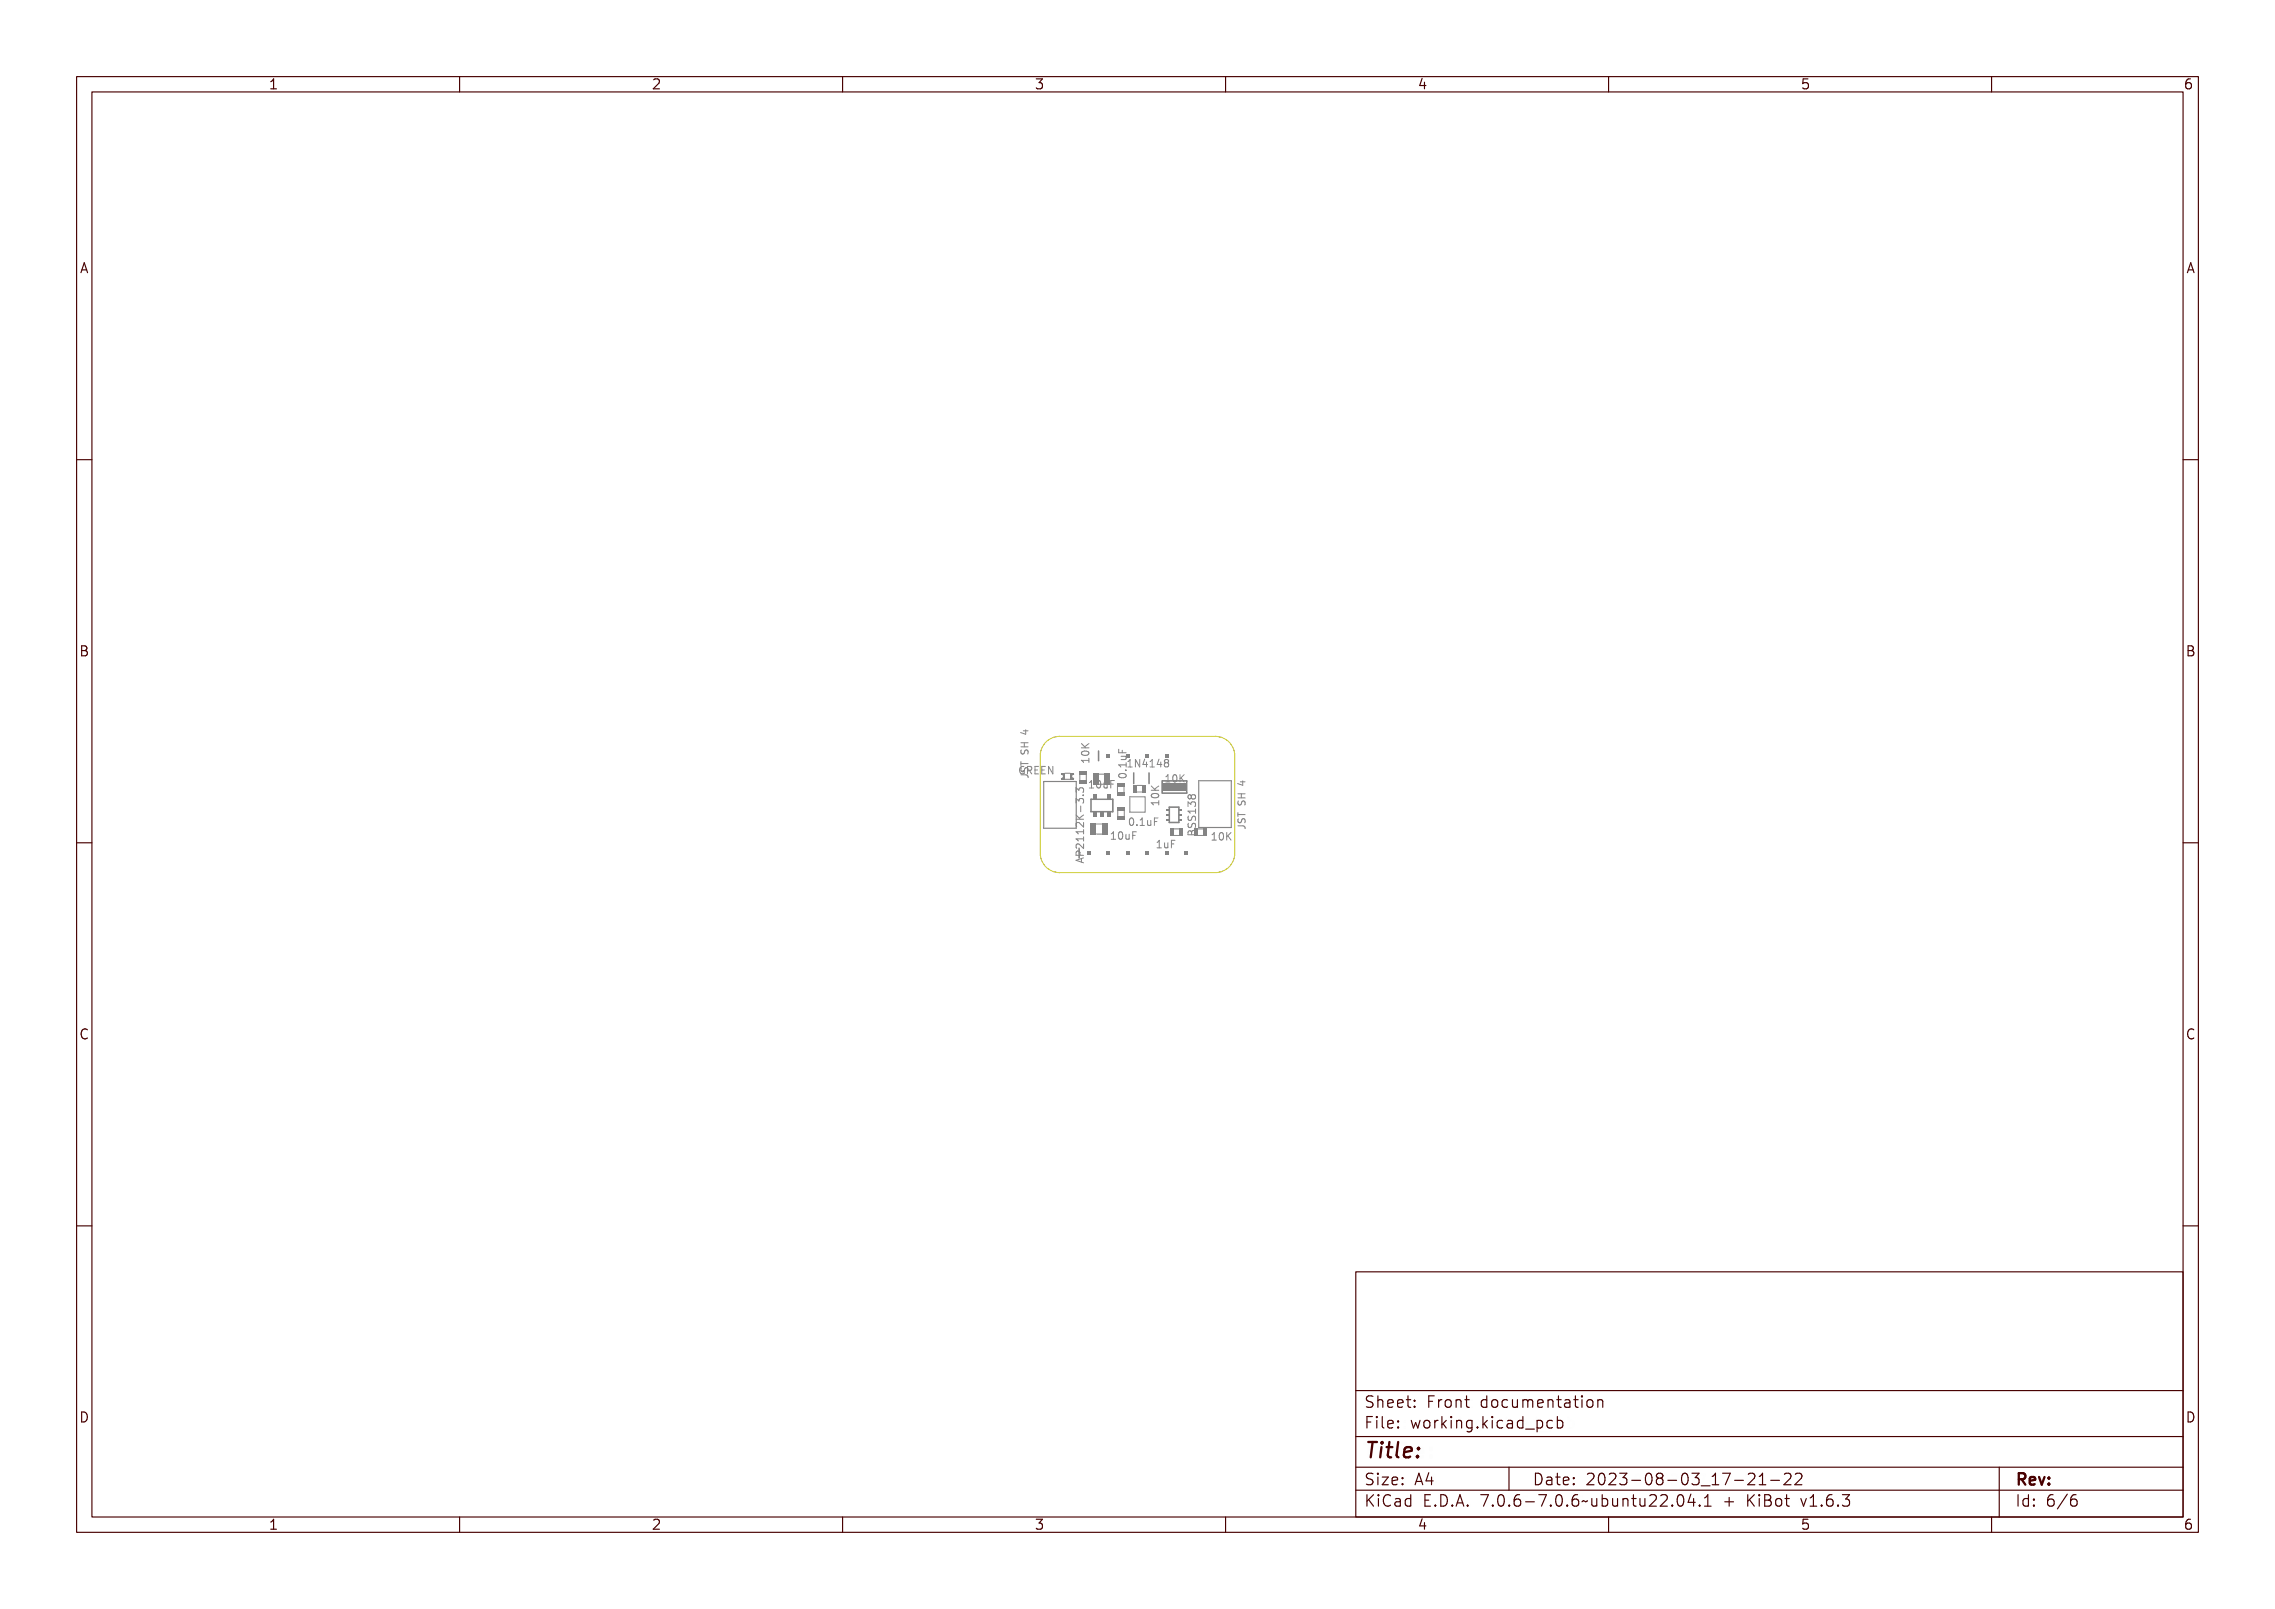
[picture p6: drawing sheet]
<svg xmlns="http://www.w3.org/2000/svg" width="297mm" height="210mm" viewBox="0 0 297 210" stroke-linecap="round" stroke-linejoin="round" font-family="sans-serif">
<defs><g id="words">
<text font-size="2.7" fill="#480000" x="178" y="190.3">Title:</text>
<g font-size="2" fill="#480000">
<text x="178" y="183.7">Sheet: Front documentation</text>
<text x="178" y="186.5">File: working.kicad_pcb</text>
<text x="178" y="193.9">Size: A4</text>
<text x="178" y="196.6">KiCad E.D.A. 7.0.6-7.0.6~ubuntu22.04.1 + KiBot v1.6.3</text>
<text x="200" y="193.9">Date: 2023-08-03_17-21-22</text>
<text x="263" y="196.6">Id: 6/6</text>
<text x="263" y="193.9">Rev:</text>
</g>
<g font-size="1.7" fill="#480000">
<text x="35" y="11.7">1</text>
<text x="85" y="11.7">2</text>
<text x="135" y="11.7">3</text>
<text x="185" y="11.7">4</text>
<text x="235" y="11.7">5</text>
<text x="285" y="11.7">6</text>
<text x="10.5" y="35.7">A</text>
<text x="285.5" y="35.7">A</text>
<text x="10.5" y="85.6">B</text>
<text x="285.5" y="85.6">B</text>
<text x="10.5" y="135.7">C</text>
<text x="285.5" y="135.7">C</text>
<text x="10.5" y="185.6">D</text>
<text x="285.5" y="185.6">D</text>
<text x="35" y="199.7">1</text>
<text x="85" y="199.7">2</text>
<text x="135" y="199.7">3</text>
<text x="185" y="199.7">4</text>
<text x="235" y="199.7">5</text>
<text x="285" y="199.7">6</text>
</g>
<g font-size="1.3" fill="#848484">
<text x="133.8" y="101">GREEN</text>
<text x="142.2" y="99.7" transform="rotate(-90 142.2 99.7)">10K</text>
<text x="147.1" y="101.7" transform="rotate(-90 147.1 101.7)">0.1uF</text>
<text x="148.1" y="100.1">1N4148</text>
<text x="142.5" y="102.9">10uF</text>
<text x="147.2" y="107.8">0.1uF</text>
<text x="151.3" y="105.3" transform="rotate(-90 151.3 105.3)">10K</text>
<text x="152" y="102.1">10K</text>
<text x="141.5" y="111.2" transform="rotate(-90 141.5 111.2)">AP2112K-3.3</text>
<text x="144.9" y="109.6">10uF</text>
<text x="150.9" y="110.7">1uF</text>
<text x="156.1" y="109.2" transform="rotate(-90 156.1 109.2)">BSS138</text>
<text x="158" y="109.7">10K</text>
</g>
</g></defs>
<g fill="none" stroke="#848484" stroke-width=".13">
<path d="M133.3 99.4v.5M133.3 99.7h.9M133.3 97.5h.9M133.3 96.9h.9M133.3 97.9v.3l.1 .2h.2l.2-.4 .2-.1 .2 .2v.3M133.4 99.5h.1v.2h.8v.2h-.8v.2h-.1zM133.4 97.3h.9v.1h-.4v.3h.4v.1h-.9v-.1h.4v-.3h-.4zM133.4 95.9h.6v-.2h.1v.2h.2v.1h-.2v.4h-.1l-.6-.4zM133.5 98.1h.1a.2 .2 0 0 0-.1 .2 .2 .2 0 0 0 .3 .1 .3 .3 0 0 1 .2-.4 .3 .3 0 0 1 .4 .2 .3 .3 0 0 1-.2 .4 .21 .21 0 0 0 .1-.3 .21 .21 0 0 0-.3-.1 .3 .3 0 0 1-.4 .4 .3 .3 0 0 1-.1-.5zM133.5 96h.5v.3zM133.6 95.4h.6M133.7 96.9v.6"/>
<path d="M133.9 95.3v.5l-.7-.2M141.2 99.2h.9v-.2h.1v.6h-.1v-.2h-.7v.2h-.1zM141.2 97.4l.4 .4 .6-.4v.1l-.5 .3 .1 .1h.4v.2h-1v-.2h.5l-.5-.4zM141.4 98.3h.1a.53 .53 0 0 1 .7 .3 .55 .55 0 0 1-.5 .3 .55 .55 0 0 1-.5-.3zM141.4 98.5l.5-.1 .2 .2a.52 .52 0 0 1-.8 0zM146.1 99.7h.8v-.2h.2v.5h-.2v-.2h-.7l.1 .2h-.1zM146.1 97.9h.1v.4h.3v-.4h.1v.4h.5v.1h-1zM146.3 98.7h.8v.1h-.1a.23 .23 0 0 1 .1 .3 .23 .23 0 0 1-.3 .1h-.5v-.1h.6l.1-.1-.2-.2h-.5zM148.2 99.2h.4v.8h.2v.1h-.6v-.1h.2v-.7l-.2 .1zM148.9 99.2h.2l.3 .8v-.8h.2v.9h-.2l-.3-.7v.7h-.2zM150.1 99.2h.1v.6h.2v.1h-.2v.2h-.1v-.2h-.4zM150.1 99.3v.5h-.3z"/>
<path d="M150.6 99.2h.3v.8h.2v.1h-.5v-.1h.2v-.7l-.2 .1zM151.7 99.2h.1v.6h.1v.1h-.1v.2h-.1v-.2h-.4zM151.7 99.3v.5h-.3zM152.2 99.2a.27 .27 0 0 1 .4 0 .27 .27 0 0 1-.1 .4 .27 .27 0 0 1 .1 .5 .27 .27 0 0 1-.4 0 .27 .27 0 0 1 .1-.5l-.2-.1zM133.3 101.1h.6M133.3 100.2v.4l.2 .1M133.4 101.1h.6a.33 .33 0 0 1 .3 .5h-.1a.21 .21 0 0 0 .1-.2 .21 .21 0 0 0-.3-.2h-.5v.2h-.1zM133.4 100a.53 .53 0 0 0-.3 .5 .53 .53 0 0 0 .3 .5M133.5 100.3h.1a.2 .2 0 0 0-.1 .3 .2 .2 0 0 0 .3 0 .3 .3 0 0 1 .2-.3 .3 .3 0 0 1 .4 .1 .3 .3 0 0 1-.2 .4 .21 .21 0 0 0 .1-.3 .21 .21 0 0 0-.3 0 .3 .3 0 0 1-.4 .3 .3 .3 0 0 1-.1-.5zM133.9 100.2l.4-.1h.2v.2l-.2-.1a.37 .37 0 0 0-.4 .4 .37 .37 0 0 0 .5 .3v-.2h-.2v-.1h.3v.4a.43 .43 0 0 1-.6-.1 .43 .43 0 0 1 0-.5zM134.7 100.1a.47 .47 0 0 1 .5 .2v.2l-.1 .1 .3 .4h-.2l-.1-.3-.2-.1h-.1v.4h-.1zM134.8 100.2h.1a.17 .17 0 0 1 .2 .2 .17 .17 0 0 1-.2 .1h-.1z"/>
<path d="M135.5 100.1h.5v.1h-.4v.3h.4v.1h-.4v.3h.5v.1h-.6zM136.3 100.1h.5v.1h-.4v.3h.4v.1h-.4v.3h.4v.1h-.5zM137 100.1h.2l.3 .8v-.8h.1v.9h-.1l-.4-.7v.7h-.1zM140.5 110.8l1-.3v.1l-.3 .1v.3l.3 .1v.1l-1-.3zM140.5 108.4h.9v-.2h.1v.5h-.1v-.2h-.7v.2h-.1zM140.5 107.6h.9v-.2h.1v.5h-.1v-.2h-.7v.3h-.1zM140.5 105.8l.4 .3 .6-.3v.1l-.5 .3 .1 .1h.4v.1h-1v-.1h.5l-.5-.4zM140.6 104.4l.3-.1 .1 .2a.31 .31 0 0 1 .4-.2 .31 .31 0 0 1 .1 .5l-.2 .1a.23 .23 0 0 0 .1-.4 .23 .23 0 0 0-.3 0l-.1 .2h-.1v-.1a.17 .17 0 0 0-.2-.2 .17 .17 0 0 0-.1 .3l.1 .2h-.1zM140.6 102.8l.3-.1 .1 .2a.31 .31 0 0 1 .4-.1 .31 .31 0 0 1 .1 .4l-.2 .1a.23 .23 0 0 0 .1-.3 .23 .23 0 0 0-.3 0l-.1 .1h-.1v-.1a.17 .17 0 0 0-.2-.1 .17 .17 0 0 0-.1 .3l.1 .1h-.1zM140.6 109.1a.59 .59 0 0 1 .8 .3v-.4h.1v.6l-.3-.2a.27 .27 0 0 0-.3-.3 .27 .27 0 0 0-.3 .3l.1 .2h-.1l-.1-.2zM140.6 106.7a.59 .59 0 0 1 .8 .4v-.5h.1v.6l-.3-.2a.27 .27 0 0 0-.3-.2 .27 .27 0 0 0-.3 .2l.1 .2h-.1l-.1-.1zM140.6 109.8l.2-.1a.32 .32 0 0 1 .3 .5h.4v.1h-1z"/>
<path d="M140.7 110.9l.4-.2v.3zM140.7 109.9h.3v.3h-.4zM141.1 105.2h.1v.3h-.1zM141.2 112.1v.4M141.3 103.7h.2v.2h-.2zM141.5 112l-1 .3 1 .3M142.7 102l.3-.1v.9h.2v.1h-.5v-.1h.2v-.7h-.2zM143.4 102a.28 .28 0 0 1 .4-.1 .28 .28 0 0 1 .2 .3 .53 .53 0 0 1-.3 .7 .56 .56 0 0 1-.3-.9zM143.6 102h.1a.51 .51 0 0 1 0 .8l-.2-.2zM144.2 102.2h.1v.5l.2 .1 .1-.1v-.5h.1v.7h-.1v-.1a.23 .23 0 0 1-.3 .1 .23 .23 0 0 1-.1-.3zM145 101.9h.6v.1h-.5v.3h.4v.1h-.4v.5h-.1zM145 108.7l.4-.1v.9h.2v.1h-.6v-.1h.2v-.8l-.2 .1z"/>
<path d="M145.8 108.7a.28 .28 0 0 1 .3-.1 .28 .28 0 0 1 .2 .3 .53 .53 0 0 1-.3 .7 .56 .56 0 0 1-.2-.9zM145.9 105.8v.7M146 108.7a.51 .51 0 0 1 0 .8l-.1-.2zM146.2 101.1l.2-.1a.53 .53 0 0 1 .7 .3 .55 .55 0 0 1-.5 .3 .55 .55 0 0 1-.5-.3zM146.2 101.3l.6-.1 .2 .1a.52 .52 0 0 1-.8 0zM146.6 108.9h.1v.5l.1 .1 .2-.1v-.5h.1v.7h-.1v-.1a.23 .23 0 0 1-.3 .1 .23 .23 0 0 1-.1-.3zM146.8 105.8v.7M146.9 100.5h.2v.1h-.2zM147.2 100.1h.6M147.4 108.6h.5v.1h-.4v.3h.4v.1h-.4v.5h-.1zM147.4 106.9a.28 .28 0 0 1 .3-.1 .28 .28 0 0 1 .2 .3 .53 .53 0 0 1-.3 .7 .56 .56 0 0 1-.2-.9zM147.5 106.9h.1a.51 .51 0 0 1 0 .8l-.1-.2z"/>
<path d="M148.3 107.6h.2v.2h-.2zM149 106.9l.3-.1v.9h.2v.1h-.5v-.1h.2v-.8l-.2 .1zM149.7 107.1h.1v.5l.2 .1 .1-.1v-.5h.2v.7h-.2v-.1a.23 .23 0 0 1-.2 .1 .23 .23 0 0 1-.2-.3zM150.4 104.8h.8v-.2h.1v.5h-.1v-.2h-.7v.2h-.1zM150.4 102.9l.4 .4 .5-.4v.2l-.5 .3 .1 .1h.4v.1h-.9v-.1h.4l-.4-.4zM150.5 103.9l.1-.1a.53 .53 0 0 1 .7 .3 .55 .55 0 0 1-.5 .3 .55 .55 0 0 1-.5-.3zM150.5 104l.5-.1 .2 .2a.52 .52 0 0 1-.8 0zM150.5 106.8h.6v.1h-.5v.3h.4v.1h-.4v.5h-.1zM151 109.8l.4-.1v.9h.2v.1h-.6v-.1h.2v-.7h-.2zM151.8 110h.1v.5l.1 .1 .2-.1v-.5h.1v.7h-.1v-.1a.23 .23 0 0 1-.3 .1 .23 .23 0 0 1-.1-.3zM152.1 101.2h.4v.8h.2v.1h-.6v-.1h.2v-.7h-.2zM152.6 109.7h.5v.2h-.4v.2h.4v.1h-.4v.5h-.1z"/>
<path d="M152.9 101.3a.27 .27 0 0 1 .3-.1 .27 .27 0 0 1 .2 .2v.2a.37 .37 0 0 1-.3 .5l-.2-.1-.1-.2zM153 101.3a.39 .39 0 0 1 .3 .3 .39 .39 0 0 1-.2 .4l-.1-.2zM153.6 101.2h.1v.4l.4-.4h.1l-.3 .4 .3 .5h-.1l-.3-.5-.1 .1v.4h-.1zM155.2 106.4h.8v-.2h.1v.5h-.1v-.2h-.7v.2h-.1zM155.2 107.8h.1a.2 .2 0 0 0-.1 .3 .2 .2 0 0 0 .3 0 .33 .33 0 0 1 .4-.4 .33 .33 0 0 1 .2 .6h-.2a.22 .22 0 0 0 .1-.3 .22 .22 0 0 0-.3-.1 .32 .32 0 0 1-.4 .4 .32 .32 0 0 1-.1-.5zM155.2 107h.1a.2 .2 0 0 0-.1 .3 .2 .2 0 0 0 .3 0 .33 .33 0 0 1 .4-.4 .33 .33 0 0 1 .2 .6h-.2a.22 .22 0 0 0 .1-.3 .22 .22 0 0 0-.3-.1 .32 .32 0 0 1-.4 .4 .32 .32 0 0 1-.1-.5zM155.2 104.7l.3-.1 .1 .2a.27 .27 0 0 1 .4-.1 .27 .27 0 0 1 0 .4 .27 .27 0 0 1-.4-.1 .27 .27 0 0 1-.4 .1 .27 .27 0 0 1 0-.4zM155.2 105.5l.3-.1 .1 .2a.31 .31 0 0 1 .5-.2 .31 .31 0 0 1 0 .5l-.1 .1a.23 .23 0 0 0 0-.4 .23 .23 0 0 0-.3 0v.2h-.1v-.1a.18 .18 0 0 0-.3-.2 .17 .17 0 0 0 0 .3v.2h-.1zM155.2 108.6l.3-.1 .1 .2a.26 .26 0 0 1 .3-.2 .26 .26 0 0 1 .2 .3v.3h-.9zM155.3 108.7h.2l.1 .3h-.3zM155.5 104.1v.1M155.5 103.9l-.2-.2-.1 .1-.1 .1v.3"/>
<path d="M155.5 103.9l.2-.2 .3 .1 .1 .1-.1 .3M155.5 103.9v.2M155.5 104.1l.1 .1M155.7 108.7h.3v.3h-.3zM158.2 108.8l.3-.1v.9h.2v.1h-.5v-.1h.2v-.8l-.2 .1zM159 108.8a.28 .28 0 0 1 .3-.1 .28 .28 0 0 1 .2 .3 .53 .53 0 0 1-.3 .7 .56 .56 0 0 1-.2-.9zM159.1 108.8h.1a.51 .51 0 0 1 0 .8l-.2-.2zM159.7 108.7h.1v.5l.4-.5h.2l-.4 .4 .4 .6h-.2l-.3-.5-.1 .1v.4h-.1zM161.6 107.8h.7a.3 .3 0 0 1 .2 .3M161.6 106.1v.5M161.6 106.3h.9M161.6 104.1h.9"/>
<path d="M161.6 103.6h.9M161.7 104.5l-.1 .4 .1 .1h.3l.1-.4 .3-.1 .1 .2v.4M161.7 106.9l-.1 .3 .2 .2 .2-.1 .2-.4h.3v.1v.4M161.8 107.8h.6a.33 .33 0 0 1 .2 .5h-.1a.21 .21 0 0 0 .1-.3 .21 .21 0 0 0-.2-.1h-.5v.2h-.1zM161.8 106.1h.1v.3h.8v.1h-.8v.3h-.1zM161.8 103.9h.9v.1h-.5v.4h.5v.1h-.9v-.1h.3v-.4h-.3zM161.8 102.5h.6v-.1h.1v.1h.2v.1h-.2v.4h-.2l-.5-.3zM161.8 107h.1a.2 .2 0 0 0-.1 .2 .2 .2 0 0 0 .3 .1 .3 .3 0 0 1 .2-.4 .3 .3 0 0 1 .4 .2 .3 .3 0 0 1-.2 .4 .21 .21 0 0 0 .1-.3 .21 .21 0 0 0-.3-.1 .3 .3 0 0 1-.4 .4 .3 .3 0 0 1-.1-.5zM161.8 104.7h.1a.2 .2 0 0 0-.1 .3 .2 .2 0 0 0 .3 .1 .3 .3 0 0 1 .2-.4 .3 .3 0 0 1 .4 .2 .3 .3 0 0 1-.2 .3 .21 .21 0 0 0 .1-.3 .21 .21 0 0 0-.3 0 .3 .3 0 0 1-.4 .3 .3 .3 0 0 1-.1-.5zM161.9 102.6h.5v.3zM161.9 102h.6M162.1 103.6v.5"/>
<path d="M162.2 101.9v.6l-.6-.2"/>
<circle cx="141.7" cy="98.6" r=".09"/>
<circle cx="152.4" cy="99.4" r=".16"/>
<circle cx="152.4" cy="99.9" r=".19"/>
<circle cx="143.7" cy="102.4" r=".09"/>
<circle cx="146" cy="109.1" r=".09"/>
<circle cx="146.6" cy="101.3" r=".09"/>
<circle cx="147.6" cy="107.3" r=".09"/>
<circle cx="150.8" cy="104.1" r=".09"/>
<circle cx="153.1" cy="101.6" r=".08"/>
<circle cx="155.4" cy="104.9" r=".16"/>
<circle cx="155.9" cy="104.9" r=".19"/>
<circle cx="159.2" cy="109.2" r=".09"/>
</g>
<g fill="#848484">
<path d="M145.9 105.3h.9v.5h-.9z" fill-rule="evenodd"/>
<path d="M145.9 106.5h.9v.5h-.9z" fill-rule="evenodd"/>
</g>
<path d="M143.4 98v1.3" fill="none" stroke="#848484" stroke-width=".2"/>
<g fill="#848484">
<path d="M144.4 98.4h.5v.5h-.5z" fill-rule="evenodd"/>
<path d="M149.5 98.4h.5v.5h-.5z" fill-rule="evenodd"/>
<path d="M152.1 98.4h.5v.5h-.5z" fill-rule="evenodd"/>
</g>
<path d="M152.7 105.3h1.2v2h-1.2z" fill="none" stroke="#848484" stroke-width=".2"/>
<g fill="#848484">
<path d="M152.2 106.9h.4v.2h-.4z" fill-rule="evenodd"/>
<path d="M154 106.9h.3v.2h-.3z" fill-rule="evenodd"/>
<path d="M152.2 106.2h.4v.3h-.4z" fill-rule="evenodd"/>
<path d="M154 106.2h.3v.3h-.3z" fill-rule="evenodd"/>
<path d="M152.2 105.6h.4v.2h-.4z" fill-rule="evenodd"/>
<path d="M154 105.6h.3v.2h-.3z" fill-rule="evenodd"/>
</g>
<path d="M142.4 104.3h2.9v1.6h-2.9z" fill="none" stroke="#848484" stroke-width=".2"/>
<g fill="#848484">
<path d="M142.7 103.6h.5v.7h-.5z" fill-rule="evenodd"/>
<path d="M142.7 106h.5v.6h-.5z" fill-rule="evenodd"/>
<path d="M143.6 106h.5v.6h-.5z" fill-rule="evenodd"/>
<path d="M144.6 103.6h.5v.7h-.5z" fill-rule="evenodd"/>
<path d="M144.6 106h.5v.6h-.5z" fill-rule="evenodd"/>
</g>
<path d="M143.4 101h.8" fill="none" stroke="#848484" stroke-width=".13"/>
<g fill="#848484">
<path d="M142.7 101h.8v1.4h-.8z" fill-rule="evenodd"/>
<path d="M144.2 101h.7v1.4h-.7z" fill-rule="evenodd"/>
</g>
<path d="M143.1 107.5h.8M143.1 108.9h.8" fill="none" stroke="#848484" stroke-width=".13"/>
<g fill="#848484">
<path d="M142.4 107.5h.7v1.4h-.7z" fill-rule="evenodd"/>
<path d="M143.8 107.5h.8v1.4h-.8z" fill-rule="evenodd"/>
</g>
<path d="M146.7 102.6v.8" fill="none" stroke="#848484" stroke-width=".13"/>
<g fill="#848484">
<path d="M145.8 103.3h1v.5h-1z" fill-rule="evenodd"/>
<path d="M145.8 102.2h1v.5h-1z" fill-rule="evenodd"/>
</g>
<path d="M151.7 101.9h3.2v1.6h-3.2z" fill="none" stroke="#848484" stroke-width=".2"/>
<path d="M151.8 102.2h3.1v1h-3.1z" fill-rule="evenodd" fill="#848484"/>
<g fill="none" stroke="#848484" stroke-width=".13">
<path d="M138.6 101a.3 .3 0 0 1 .2 .3 .3 .3 0 0 1-.2 .3M139 101.7h.7M139 100.9h.7M140.2 101a.27 .27 0 0 0-.3 .3 .27 .27 0 0 0 .3 .3M147.5 104h2v2h-2z"/>
<circle cx="138.7" cy="101.7" r=".08"/>
</g>
<path d="M156.5 101.9h4.2v6.1h-4.2z" fill="none" stroke="#848484" stroke-width=".15"/>
<g fill="#848484">
<path d="M138.5 101.6h.2v.2h-.2z" fill-rule="evenodd"/>
<path d="M138.6 101.7l.4 .1z" fill-rule="evenodd"/>
<path d="M138.8 100.9h.2v.9h-.2z" fill-rule="evenodd"/>
<path d="M139.7 101.6h.5v.2h-.5z" fill-rule="evenodd"/>
<path d="M138.8 101.5v.1z" fill-rule="evenodd"/>
<path d="M139.7 101h.2v.6h-.2z" fill-rule="evenodd"/>
<path d="M139.9 101.5h.1v.1h-.1z" fill-rule="evenodd"/>
<path d="M139.9 101h.1v.1h-.1z" fill-rule="evenodd"/>
<path d="M138.5 100.9h.3v.2h-.3z" fill-rule="evenodd"/>
<path d="M139.7 100.9h.5v.2h-.5z" fill-rule="evenodd"/>
</g>
<path d="M156.4 108.2h.7M156.4 109h.7" fill="none" stroke="#848484" stroke-width=".13"/>
<path d="M157.1 108.1h.5v1h-.5z" fill-rule="evenodd" fill="#848484"/>
<path d="M140.9 110.7v1.3" fill="none" stroke="#848484" stroke-width=".2"/>
<g fill="#848484">
<path d="M141.9 111.1h.5v.5h-.5z" fill-rule="evenodd"/>
<path d="M144.4 111.1h.5v.5h-.5z" fill-rule="evenodd"/>
<path d="M147 111.1h.5v.5h-.5z" fill-rule="evenodd"/>
<path d="M149.5 111.1h.5v.5h-.5z" fill-rule="evenodd"/>
<path d="M152.1 111.1h.5v.5h-.5z" fill-rule="evenodd"/>
<path d="M154.6 111.1h.5v.5h-.5z" fill-rule="evenodd"/>
</g>
<path d="M153.2 108.2h.7M153.2 109h.7" fill="none" stroke="#848484" stroke-width=".13"/>
<g fill="#848484">
<path d="M152.7 108.1h.5v1h-.5z" fill-rule="evenodd"/>
<path d="M153.9 108.1h.5v1h-.5z" fill-rule="evenodd"/>
</g>
<path d="M136.3 102h4.2v6.1h-4.2z" fill="none" stroke="#848484" stroke-width=".15"/>
<path d="M141 101.1v.7M141.8 101.1v.7" fill="none" stroke="#848484" stroke-width=".13"/>
<g fill="#848484">
<path d="M140.9 100.6h1v.5h-1z" fill-rule="evenodd"/>
<path d="M140.9 101.8h1v.5h-1z" fill-rule="evenodd"/>
</g>
<path d="M148.5 102.5h.7M148.5 103.4h.7" fill="none" stroke="#848484" stroke-width=".13"/>
<g fill="#848484">
<path d="M148 102.5h.5v.9h-.5z" fill-rule="evenodd"/>
<path d="M149.1 102.5h.5v.9h-.5z" fill-rule="evenodd"/>
</g>
<path d="M148 100.9v1.4M150 100.9v1.4" fill="none" stroke="#848484" stroke-width=".2"/>
<path d="M136.8 96.7l1-.5 .5-.1h20.4a2.54 2.54 0 0 1 2.5 2.6v12.7a2.54 2.54 0 0 1-2.5 2.5h-20.4a2.54 2.54 0 0 1-2.5-2.5v-12.7a2.53 2.53 0 0 1 1-2z" fill="none" stroke="#c2c200" stroke-width=".13"/>
<g fill="none" stroke="#480000" stroke-width=".15">
<path d="M10 10h277v190h-277zM12 12h273v186h-273zM60 10v2M110 10v2M160 10v2M210 10v2M260 10v2M10 60h2M285 60h2M10 110h2M285 110h2M10 160h2"/>
<path d="M285 160h2M177 166h108v32h-108zM60 198v2M110 198v2M160 198v2M177 181.5h108M177 187.5h108M177 191.5h108M177 194.5h108M178.1 195.2h.2v.6l.6-.6h.3l-.6 .6 .6 .8h-.2l-.5-.7-.2 .2v.5h-.2zM178.2 185h.9v.2h-.7v.4h.6v.2h-.6v.7h-.2zM178.3 182.4l.5-.1h.2v.2a.34 .34 0 0 0-.4-.1 .34 .34 0 0 0-.2 .4 .62 .62 0 0 1 .6 .7 .71 .71 0 0 1-.8 .2v-.2a.4 .4 0 0 0 .4 .1 .4 .4 0 0 0 .3-.3l-.4-.2a.4 .4 0 0 1-.3-.3 .4 .4 0 0 1 .1-.4z"/>
<path d="M178.3 192.5l.5-.1h.2v.2a.34 .34 0 0 0-.4-.1 .34 .34 0 0 0-.2 .4 .62 .62 0 0 1 .6 .7 .71 .71 0 0 1-.8 .2v-.2a.4 .4 0 0 0 .4 .1 .4 .4 0 0 0 .3-.3l-.4-.2a.4 .4 0 0 1-.3-.3 .4 .4 0 0 1 .1-.4zM179.4 182.2h.2v.6a.35 .35 0 0 1 .4-.1 .35 .35 0 0 1 .2 .4v.6h-.2v-.8l-.2-.1a.28 .28 0 0 0-.2 .3v.6h-.2zM179.5 185.4h.4v.9h.4v.2h-.9v-.2h.3v-.8h-.2zM179.5 192.8h.4v.9h.4v.1h-.9v-.1h.3v-.8h-.2zM179.5 195.6h.4v.9h.4v.1h-.9v-.1h.3v-.8h-.2zM179.7 184.9h.2v.3h-.2zM179.7 192.3h.2v.3h-.2zM179.7 195.1h.2v.3h-.2zM180.6 184.9h.4v1.3l.1 .1h.3v.2a.4 .4 0 0 1-.5-.4v-1h-.3zM180.6 192.8h.8v.1l-.6 .8h.6v.1h-.8v-.1l.6-.8h-.6zM180.7 182.8a.49 .49 0 0 1 .6-.1 .49 .49 0 0 1 .2 .5h-.8a.42 .42 0 0 0 .3 .4 .42 .42 0 0 0 .4-.1v.2a.6 .6 0 0 1-.8-.1 .6 .6 0 0 1 .1-.8zM180.7 195.4l.3-.2h.2h.3v.2a.43 .43 0 0 0-.6 0 .43 .43 0 0 0-.2 .5 .43 .43 0 0 0 .2 .5 .43 .43 0 0 0 .6 0v.2a.62 .62 0 0 1-.7 0 .62 .62 0 0 1-.3-.7z"/>
<path d="M180.8 182.9l.2-.1a.27 .27 0 0 1 .3 .3h-.6zM181.8 195.6a.5 .5 0 0 1 .6-.1 .5 .5 0 0 1 .2 .5v.6h-.1v-.1a.38 .38 0 0 1-.5 .2 .38 .38 0 0 1-.2-.5 .38 .38 0 0 1 .4-.2h.3a.35 .35 0 0 0-.3-.4 .35 .35 0 0 0-.4 .2zM181.9 182.8a.49 .49 0 0 1 .6-.1 .49 .49 0 0 1 .2 .5h-.8a.42 .42 0 0 0 .3 .4 .42 .42 0 0 0 .5-.1v.2a.6 .6 0 0 1-.9-.1 .6 .6 0 0 1 .1-.8zM181.9 185.5a.49 .49 0 0 1 .6-.1 .49 .49 0 0 1 .2 .5h-.8a.42 .42 0 0 0 .3 .4 .42 .42 0 0 0 .5-.1v.2a.6 .6 0 0 1-.9-.1 .6 .6 0 0 1 .1-.8zM181.9 192.9a.49 .49 0 0 1 .6-.1 .49 .49 0 0 1 .2 .5h-.8a.42 .42 0 0 0 .3 .4 .42 .42 0 0 0 .5-.1v.2a.6 .6 0 0 1-.9-.1 .6 .6 0 0 1 .1-.8zM182 196.2l.5-.1a.31 .31 0 0 1-.2 .4 .31 .31 0 0 1-.4-.1zM182 182.9l.2-.1a.27 .27 0 0 1 .3 .3h-.6zM182 185.6l.2-.1a.27 .27 0 0 1 .3 .3h-.6zM182 193l.2-.1a.27 .27 0 0 1 .3 .3h-.6zM183 195.7l.4-.2 .2 .2v-.6h.2v1.5h-.2v-.1a.42 .42 0 0 1-.5 .1 .42 .42 0 0 1-.2-.5zM183.2 195.8a.23 .23 0 0 1 .4 0v.3a.33 .33 0 0 1-.2 .4 .48 .48 0 0 1-.2-.7zM183.2 182.3h.2v.4h.4v.1h-.4v.7l.1 .1h.3v.1a.41 .41 0 0 1-.6-.3v-.6h-.3v-.1h.3z"/>
<path d="M183.3 185.4h.2v.3h-.2zM183.3 186.2h.2v.3h-.2zM183.3 192.8h.2v.3h-.2zM183.3 193.6h.2v.2h-.2zM184.5 182.7h.2v.3h-.2zM184.5 183.5h.2v.2h-.2zM185.2 185.4h.2l.2 .8 .1-.5h.2l.2 .5 .1-.8h.2l-.2 1.1h-.2l-.2-.7-.2 .7h-.1zM185.4 195.2h.9v.2h-.7v.4h.6v.2h-.6v.5h.7v.1h-.9zM185.7 192.4h.2l.5 1.4h-.2l-.1-.3h-.5l-.1 .3h-.2zM185.8 192.6l.2 .7h-.4zM186.6 182.3h.9v.2h-.7v.4h.6v.2h-.6v.6h-.2zM186.7 185.5a.56 .56 0 0 1 .8 .2 .56 .56 0 0 1-.3 .7 .57 .57 0 0 1-.6-.2 .57 .57 0 0 1 .1-.7z"/>
<path d="M186.8 185.6a.26 .26 0 0 1 .3-.1 .26 .26 0 0 1 .2 .2v.2a.33 .33 0 0 1-.3 .4l-.2-.2zM186.9 196.4h.2v.2h-.2zM187.1 192.4h.2v.9h.2v.2h-.2v.3h-.2v-.3h-.6v-.2zM187.1 192.6v.7h-.4zM187.8 195.2a.76 .76 0 0 1 .9 .7 .76 .76 0 0 1-.9 .7zM188 195.4a.5 .5 0 0 1 .5 .2 .5 .5 0 0 1 0 .5 .39 .39 0 0 1-.5 .4zM188 182.7h.2v.2a.41 .41 0 0 1 .6-.2v.2a.37 .37 0 0 0-.5-.1 .37 .37 0 0 0-.1 .4v.5h-.2zM188 185.4h.2v.2a.41 .41 0 0 1 .6-.2v.2a.37 .37 0 0 0-.5-.1 .37 .37 0 0 0-.1 .4v.6h-.2zM189.1 184.9h.1v.9l.5-.4h.2l-.4 .4 .5 .7h-.2l-.4-.6-.2 .1v.5h-.1zM189.1 182.8a.56 .56 0 0 1 .8 .2 .56 .56 0 0 1-.3 .7 .57 .57 0 0 1-.6-.2 .57 .57 0 0 1 .1-.7zM189.2 182.9a.26 .26 0 0 1 .3-.1 .26 .26 0 0 1 .2 .2v.2a.33 .33 0 0 1-.3 .4l-.2-.2zM189.3 196.4h.3v.2h-.3z"/>
<path d="M190.2 182.7h.2v.1a.35 .35 0 0 1 .4-.1 .35 .35 0 0 1 .3 .4v.6h-.2v-.8l-.2-.1a.28 .28 0 0 0-.3 .3v.6h-.2zM190.3 185.4h.4v.9h.4v.2h-.9v-.2h.4v-.8h-.3zM190.5 195.2h.3l.4 1.4h-.2l-.1-.3h-.5l-.1 .3h-.2zM190.6 184.9h.1v.3h-.1zM190.6 195.4l.2 .7h-.4zM191.4 185.4h.2v.1a.35 .35 0 0 1 .4-.1 .35 .35 0 0 1 .3 .4v.7h-.2v-.9l-.2-.1a.28 .28 0 0 0-.3 .3v.7h-.2zM191.7 182.3h.1v.4h.4v.1h-.4v.7l.1 .1h.3v.1a.41 .41 0 0 1-.5-.3v-.6h-.3v-.1h.3zM191.7 196.4h.3v.2h-.3zM192.7 185.5l.3-.2 .3 .2v-.1h.2v1a.53 .53 0 0 1-.8 .4v-.2a.36 .36 0 0 0 .4 .1 .36 .36 0 0 0 .2-.4l-.2 .1a.51 .51 0 0 1-.5-.2 .51 .51 0 0 1 0-.5zM192.8 185.6a.25 .25 0 0 1 .3-.1 .25 .25 0 0 1 .2 .2v.2a.32 .32 0 0 1-.3 .4 .47 .47 0 0 1-.2-.7zM193.8 195.2h.9l-.5 1.4h-.2l.5-1.2h-.7zM193.9 182.8l.3-.2 .3 .2v-.6h.2v1.5h-.2v-.1a.42 .42 0 0 1-.6 .1 .42 .42 0 0 1-.1-.5z"/>
<path d="M194.1 182.8a.42 .42 0 0 1 .4 .4 .42 .42 0 0 1-.3 .4 .48 .48 0 0 1-.1-.8zM194.1 186.2h.3v.3h-.3zM195.1 184.9h.2v.9l.4-.4h.3l-.5 .4 .5 .7h-.2l-.4-.6-.1 .1v.5h-.2zM195.1 182.8a.56 .56 0 0 1 .8 .2 .56 .56 0 0 1-.3 .7 .57 .57 0 0 1-.6-.2 .57 .57 0 0 1 .1-.7zM195.2 182.9a.26 .26 0 0 1 .3-.1 .26 .26 0 0 1 .2 .2v.2a.33 .33 0 0 1-.3 .4l-.2-.2zM195.3 196.4h.3v.2h-.3zM196.3 185.4h.5v.9h.3v.2h-.9v-.2h.4v-.8h-.3zM196.3 195.4a.45 .45 0 0 1 .5-.2 .45 .45 0 0 1 .3 .5v.2a.51 .51 0 0 1-.2 .6 .51 .51 0 0 1-.6 0l-.1-.6zM196.4 182.8l.5-.2 .2 .1v.2a.4 .4 0 0 0-.6 0 .4 .4 0 0 0 0 .6 .4 .4 0 0 0 .6 0v.2a.58 .58 0 0 1-.8-.1 .58 .58 0 0 1 .1-.8zM196.5 195.4a.39 .39 0 0 1 .4 .5v.2a.29 .29 0 0 1-.3 .4 .29 .29 0 0 1-.2-.4v-.5zM196.6 184.9h.2v.3h-.2zM197 191.5v3"/>
<path d="M197.4 182.7h.2v.8l.2 .1a.28 .28 0 0 0 .3-.3v-.6h.2v1h-.2v-.1a.35 .35 0 0 1-.4 .2 .35 .35 0 0 1-.3-.5zM197.6 185.5l.5-.2 .2 .1v.2a.4 .4 0 0 0-.6 0 .4 .4 0 0 0 0 .6 .4 .4 0 0 0 .6 0v.2a.58 .58 0 0 1-.8-.1 .58 .58 0 0 1 .1-.8zM197.7 196.4h.3v.2h-.3zM198.6 182.7h.1a.21 .21 0 0 1 .2-.1 .21 .21 0 0 1 .2 .2l.2-.2 .1 .1a1.27 1.27 0 0 1 .2 1h-.2v-.8l-.1-.1-.2 .1v.8h-.1v-.8l-.2-.1-.1 .1v.8h-.1zM198.7 185.4a.5 .5 0 0 1 .5-.1 .5 .5 0 0 1 .3 .5v.7h-.2v-.2a.38 .38 0 0 1-.5 .2 .38 .38 0 0 1-.2-.5 .38 .38 0 0 1 .5-.2h.2a.35 .35 0 0 0-.3-.4 .35 .35 0 0 0-.3 .2zM198.7 195.4l.3-.2h.2h.2v.2a.43 .43 0 0 0-.5 0 .43 .43 0 0 0-.1 .5 .44 .44 0 0 1 .6-.1 .44 .44 0 0 1 .1 .6 .47 .47 0 0 1-.6 .3 .47 .47 0 0 1-.3-.5v-.5zM198.8 186l.5-.1a.31 .31 0 0 1-.1 .4 .31 .31 0 0 1-.4-.1zM198.9 195.9a.3 .3 0 0 1 .4 .3 .3 .3 0 0 1-.4 .2l-.1-.2zM199.9 185.5l.3-.2 .3 .2v-.6h.2v1.6h-.2v-.2a.42 .42 0 0 1-.5 .1 .42 .42 0 0 1-.2-.5zM199.9 182.8a.49 .49 0 0 1 .6-.1 .49 .49 0 0 1 .2 .5h-.7a.42 .42 0 0 0 .2 .4 .42 .42 0 0 0 .5-.1v.2a.6 .6 0 0 1-.8-.1 .6 .6 0 0 1 0-.8zM200 196h.5v.2h-.5zM200 185.6a.23 .23 0 0 1 .4 0l.1 .3a.33 .33 0 0 1-.3 .4 .48 .48 0 0 1-.2-.7z"/>
<path d="M200.1 182.9l.2-.1a.27 .27 0 0 1 .3 .3h-.6zM200.1 192.4a.76 .76 0 0 1 1 .7 .76 .76 0 0 1-1 .7zM200.3 192.6a.5 .5 0 0 1 .5 .2 .5 .5 0 0 1 .1 .5 .39 .39 0 0 1-.6 .4zM200.9 186.8h1.2v.1h-1.2zM201 195.2h.9l-.5 1.4h-.2l.5-1.2h-.7zM201.1 182.7h.1v.1a.35 .35 0 0 1 .5-.1 .35 .35 0 0 1 .2 .4v.6h-.2v-.8l-.2-.1a.28 .28 0 0 0-.3 .3v.6h-.1zM201.4 192.8a.5 .5 0 0 1 .6-.1 .5 .5 0 0 1 .2 .5v.6h-.1v-.1a.38 .38 0 0 1-.5 .2 .38 .38 0 0 1-.2-.5 .38 .38 0 0 1 .4-.2h.3a.35 .35 0 0 0-.3-.4 .35 .35 0 0 0-.4 .2zM201.6 193.4l.5-.1a.31 .31 0 0 1-.2 .4 .31 .31 0 0 1-.4-.1zM202.2 185.4h.2v.1a.42 .42 0 0 1 .6-.1 .42 .42 0 0 1 .1 .5 .42 .42 0 0 1-.1 .5 .42 .42 0 0 1-.6-.1v.6h-.2zM202.5 182.3h.2v.4h.4v.1h-.4v.7l.1 .1h.3v.1a.41 .41 0 0 1-.6-.3v-.6h-.3v-.1h.3zM202.5 185.6a.24 .24 0 0 1 .3-.1 .24 .24 0 0 1 .1 .2l.1 .2a.32 .32 0 0 1-.3 .4 .48 .48 0 0 1-.2-.7zM202.5 196.4h.3v.2h-.3z"/>
<path d="M202.8 192.4h.2v.4h.4v.1h-.4v.7l.1 .1h.3v.1a.41 .41 0 0 1-.6-.3v-.6h-.3v-.1h.3zM203.5 182.7a.5 .5 0 0 1 .5-.1 .5 .5 0 0 1 .3 .5v.6h-.2v-.1a.38 .38 0 0 1-.5 .2 .38 .38 0 0 1-.2-.5 .38 .38 0 0 1 .5-.2h.2a.35 .35 0 0 0-.2-.4 .35 .35 0 0 0-.4 .2zM203.5 195.4a.45 .45 0 0 1 .6-.2 .45 .45 0 0 1 .2 .5v.2a.51 .51 0 0 1-.1 .6 .51 .51 0 0 1-.7 0l-.1-.6zM203.6 185.5l.5-.2 .2 .1v.2a.4 .4 0 0 0-.5 0 .4 .4 0 0 0 0 .6 .4 .4 0 0 0 .5 0v.2a.58 .58 0 0 1-.8-.1 .58 .58 0 0 1 .1-.8zM203.7 183.3l.4-.1a.31 .31 0 0 1-.1 .4 .31 .31 0 0 1-.4-.1zM203.7 195.4a.39 .39 0 0 1 .4 .5v.2a.29 .29 0 0 1-.2 .4 .29 .29 0 0 1-.3-.4v-.5zM203.9 192.9a.49 .49 0 0 1 .6-.1 .49 .49 0 0 1 .2 .5h-.8a.42 .42 0 0 0 .3 .4 .42 .42 0 0 0 .5-.1v.2a.6 .6 0 0 1-.9-.1 .6 .6 0 0 1 .1-.8zM204 193l.2-.1a.27 .27 0 0 1 .3 .3h-.6zM204.7 184.9h.1v.6a.41 .41 0 0 1 .6-.1 .41 .41 0 0 1 .2 .5 .42 .42 0 0 1-.2 .5 .42 .42 0 0 1-.6-.1v.2h-.1zM204.9 182.3h.2v.4h.4v.1h-.4v.7l.1 .1h.3v.1a.41 .41 0 0 1-.6-.3v-.6h-.3v-.1h.3zM204.9 185.6a.24 .24 0 0 1 .3-.1 .24 .24 0 0 1 .2 .2v.2a.32 .32 0 0 1-.3 .4 .48 .48 0 0 1-.2-.7zM204.9 196.4h.3v.2h-.3z"/>
<path d="M205.3 192.8h.2v.3h-.2zM205.3 193.6h.2v.2h-.2zM205.9 182.7h.5v.9h.3v.1h-.9v-.1h.4v-.8h-.3zM205.9 195.4l.3-.2h.2h.2v.2a.43 .43 0 0 0-.5 0 .43 .43 0 0 0-.1 .5 .44 .44 0 0 1 .6-.1 .44 .44 0 0 1 .1 .6 .47 .47 0 0 1-.5 .3 .47 .47 0 0 1-.4-.5v-.5zM206.1 195.9a.3 .3 0 0 1 .5 .3 .3 .3 0 0 1-.5 .2l-.1-.2zM206.2 182.2h.2v.3h-.2zM207 196l.3-.1 .5 .1 .2-.1a.32 .32 0 0 1-.5 .2h-.3l-.2 .1zM207.1 182.8a.56 .56 0 0 1 .8 .2 .56 .56 0 0 1-.2 .7 .57 .57 0 0 1-.7-.2 .57 .57 0 0 1 .1-.7zM207.3 182.9a.26 .26 0 0 1 .2-.1 .26 .26 0 0 1 .2 .2l.1 .2a.33 .33 0 0 1-.3 .4l-.3-.2zM207.4 192.5a.5 .5 0 0 1 .7 0 .5 .5 0 0 1-.1 .7l-.4 .5h.7v.1h-.9v-.1l.2-.3a.72 .72 0 0 0 .4-.8l-.3-.1-.3 .2zM208.3 182.7h.1v.1a.35 .35 0 0 1 .5-.1 .35 .35 0 0 1 .2 .4v.6h-.2v-.8l-.2-.1a.28 .28 0 0 0-.3 .3v.6h-.1zM208.3 195.6h.1l.1 .8 .2 .1a.28 .28 0 0 0 .2-.3v-.6h.2v1h-.2v-.1a.35 .35 0 0 1-.4 .2 .35 .35 0 0 1-.2-.5z"/>
<path d="M208.7 192.6a.45 .45 0 0 1 .5-.2 .45 .45 0 0 1 .3 .5v.2a.51 .51 0 0 1-.2 .6 .51 .51 0 0 1-.6 0l-.1-.6zM208.9 192.6a.39 .39 0 0 1 .4 .5v.2a.29 .29 0 0 1-.3 .4 .29 .29 0 0 1-.2-.4v-.5zM209.5 195.1h.2v.6a.41 .41 0 0 1 .5-.1 .41 .41 0 0 1 .2 .5 .42 .42 0 0 1-.2 .5 .42 .42 0 0 1-.5-.1v.1h-.2zM209.7 195.8a.24 .24 0 0 1 .3-.1 .24 .24 0 0 1 .2 .2v.2a.32 .32 0 0 1-.3 .4 .48 .48 0 0 1-.2-.7zM209.8 192.5a.5 .5 0 0 1 .7 0 .5 .5 0 0 1-.1 .7l-.4 .5h.7v.1h-.9v-.1l.2-.3a.72 .72 0 0 0 .4-.8l-.3-.1-.3 .2zM210 198v2M210.7 195.6h.2v.8l.2 .1a.28 .28 0 0 0 .2-.3v-.6h.2v1h-.2v-.1a.35 .35 0 0 1-.4 .2 .35 .35 0 0 1-.2-.5zM211 192.4a.49 .49 0 0 1 .6 0 .49 .49 0 0 1 .2 .6l-.2 .1a.45 .45 0 0 1 .2 .6 .45 .45 0 0 1-.6 .2l-.2-.1v-.2a.37 .37 0 0 0 .5 .1 .37 .37 0 0 0 .1-.5h-.4v-.2a.28 .28 0 0 0 .4-.1 .28 .28 0 0 0 0-.3 .28 .28 0 0 0-.4 0h-.2zM211.9 195.6h.2v.1a.35 .35 0 0 1 .4-.1 .35 .35 0 0 1 .2 .4v.6h-.2v-.8l-.2-.1a.28 .28 0 0 0-.2 .3v.6h-.2zM212.4 193.2h.5v.2h-.5zM213.3 195.2h.2v.4h.4v.1h-.4v.7l.1 .1h.3v.1a.41 .41 0 0 1-.6-.3v-.6h-.3v-.1h.3zM213.5 192.6a.45 .45 0 0 1 .5-.2 .45 .45 0 0 1 .3 .5v.2a.51 .51 0 0 1-.2 .6 .51 .51 0 0 1-.6 0l-.1-.6z"/>
<path d="M213.7 192.6a.39 .39 0 0 1 .4 .5v.2a.29 .29 0 0 1-.3 .4 .29 .29 0 0 1-.2-.4v-.5zM214.3 195.6h.2v.8l.2 .1a.28 .28 0 0 0 .2-.3v-.6h.2v1h-.2v-.1a.35 .35 0 0 1-.4 .2 .35 .35 0 0 1-.2-.5zM214.7 192.5a.41 .41 0 0 1 .6-.1 .41 .41 0 0 1 0 .6l-.1 .1a.43 .43 0 0 1 .3 .6 .43 .43 0 0 1-.7 .2 .41 .41 0 0 1-.2-.4 .41 .41 0 0 1 .3-.4l-.3-.2zM215.5 195.3a.5 .5 0 0 1 .7 0 .5 .5 0 0 1-.1 .7l-.4 .5h.6v.1h-.9v-.1l.3-.3a.72 .72 0 0 0 .3-.8l-.2-.1-.3 .2zM216 193.2h.5v.2h-.5zM216.7 195.3a.5 .5 0 0 1 .7 0 .5 .5 0 0 1-.1 .7l-.4 .5h.6v.1h-.9v-.1l.3-.3a.72 .72 0 0 0 .3-.8l-.2-.1-.3 .2zM217.1 192.6a.45 .45 0 0 1 .5-.2 .45 .45 0 0 1 .3 .5v.2a.51 .51 0 0 1-.2 .6 .51 .51 0 0 1-.6 0l-.1-.6zM217.3 192.6a.39 .39 0 0 1 .4 .5v.2a.29 .29 0 0 1-.3 .4 .29 .29 0 0 1-.2-.4v-.5zM218.2 196.4h.2v.2h-.2zM218.2 192.4a.49 .49 0 0 1 .6 0 .49 .49 0 0 1 .2 .6l-.2 .1a.45 .45 0 0 1 .2 .6 .45 .45 0 0 1-.6 .2l-.2-.1v-.2a.37 .37 0 0 0 .5 .1 .37 .37 0 0 0 .1-.5h-.4v-.2a.28 .28 0 0 0 .4-.1 .28 .28 0 0 0 0-.3 .28 .28 0 0 0-.4 0h-.2zM219.2 195.4a.45 .45 0 0 1 .5-.2 .45 .45 0 0 1 .3 .5v.2a.51 .51 0 0 1-.2 .6 .51 .51 0 0 1-.6 0l-.2-.6zM219.2 194.2h1.3v.1h-1.3z"/>
<path d="M219.4 195.4a.39 .39 0 0 1 .4 .5v.2a.29 .29 0 0 1-.3 .4 .29 .29 0 0 1-.3-.4l.1-.5zM220.7 192.5l.5-.1v1.3h.3v.1h-.8v-.1h.3v-1.1h-.3zM220.8 195.2h.2v.9h.2v.2h-.2v.3h-.2v-.3h-.6v-.2zM220.8 195.4v.7h-.4zM221.8 196.4h.2v.2h-.2zM221.8 192.4h.9l-.5 1.4h-.2l.5-1.2h-.7zM222.8 195.3l.5-.1v1.3h.3v.1h-.8v-.1h.3v-1.1h-.3zM223.2 193.2h.5v.2h-.5zM224.2 192.5a.5 .5 0 0 1 .8 0 .5 .5 0 0 1-.2 .7l-.4 .5h.7v.1h-.9v-.1l.2-.3a.72 .72 0 0 0 .4-.8l-.3-.1-.3 .2zM225.4 195.5h.2v.4h.4v.2h-.4v.4h-.2v-.4h-.4v-.2h.4zM225.5 192.5l.5-.1v1.3h.3v.1h-.8v-.1h.3v-1.1h-.3zM226.8 193.2h.5v.2h-.5z"/>
<path d="M227.5 195.2h.2v.6l.6-.6h.2l-.6 .6 .6 .8h-.2l-.5-.7-.1 .2v.5h-.2zM227.8 192.5a.5 .5 0 0 1 .8 0 .5 .5 0 0 1-.2 .7l-.4 .5h.7v.1h-.9v-.1l.2-.3a.72 .72 0 0 0 .4-.8l-.3-.1-.3 .2zM228.8 195.6h.4v.9h.4v.1h-.9v-.1h.4v-.8h-.3zM229 192.5a.5 .5 0 0 1 .8 0 .5 .5 0 0 1-.2 .7l-.4 .5h.7v.1h-.9v-.1l.2-.3a.72 .72 0 0 0 .4-.8l-.3-.1-.3 .2zM229.1 195.1h.1v.3h-.1zM229.9 195.2h.4a.35 .35 0 0 1 .5 .2 .35 .35 0 0 1-.3 .5 .41 .41 0 0 1 .3 .5 .41 .41 0 0 1-.5 .2h-.4zM230.1 196h.2a.27 .27 0 0 1 .3 .2 .27 .27 0 0 1-.3 .3h-.2zM230.1 195.4h.2a.23 .23 0 0 1 .3 .2 .23 .23 0 0 1-.3 .2h-.2zM231.2 193.2h1.1M231.2 195.7a.56 .56 0 0 1 .8 .2 .56 .56 0 0 1-.3 .7 .57 .57 0 0 1-.6-.2 .57 .57 0 0 1 .1-.7zM231.3 195.8a.26 .26 0 0 1 .3-.1 .26 .26 0 0 1 .2 .2v.2a.33 .33 0 0 1-.3 .4l-.2-.2zM232.6 195.2h.1v.4h.4v.1h-.4l.1 .7v.1h.3v.1a.41 .41 0 0 1-.5-.3v-.6h-.3v-.1h.3z"/>
<path d="M233 192.4l.2-.1h.3a.41 .41 0 0 1 .2 .6l-.8 .9h.9M234.4 192.4l.2-.1h.4a.41 .41 0 0 1 .2 .6l-.9 .9h.9M234.6 195.6h.2l.3 .9 .4-.9h.2l-.4 1h-.3zM236 195.3l.5-.1v1.3h.3v.1h-.8v-.1h.3v-1.1h-.3zM237.4 196.4h.3v.2h-.3zM238.4 195.4l.3-.2h.2h.2v.2a.43 .43 0 0 0-.5 0 .43 .43 0 0 0-.1 .5 .44 .44 0 0 1 .6-.1 .44 .44 0 0 1 .1 .6 .47 .47 0 0 1-.5 .3 .47 .47 0 0 1-.4-.5v-.5zM238.6 195.9a.3 .3 0 0 1 .4 .3 .3 .3 0 0 1-.4 .2l-.1-.2zM239.8 196.4h.3v.2h-.3zM240.7 195.2a.49 .49 0 0 1 .6 0 .49 .49 0 0 1 .2 .6l-.2 .1a.45 .45 0 0 1 .2 .6 .45 .45 0 0 1-.6 .2l-.2-.1v-.2a.37 .37 0 0 0 .5 .1 .37 .37 0 0 0 .1-.5l-.4-.1v-.1a.28 .28 0 0 0 .4-.1 .28 .28 0 0 0 0-.3 .28 .28 0 0 0-.4 0h-.2zM260 198v2M261 191.5v6.5M263.2 195.2h.8v.2h-.3v1.1h.3v.1h-.8v-.1h.3v-1.1h-.3z"/>
<path d="M264.4 195.7l.3-.2 .3 .2v-.6h.2v1.5h-.2v-.1a.42 .42 0 0 1-.5 .1 .42 .42 0 0 1-.2-.5zM264.6 195.8a.23 .23 0 0 1 .4 0v.3a.33 .33 0 0 1-.2 .4 .48 .48 0 0 1-.2-.7zM265.9 195.6h.2v.3h-.2zM265.9 196.4h.2v.2h-.2zM268.1 195.4l.2-.2h.3h.2v.2a.43 .43 0 0 0-.5 0 .43 .43 0 0 0-.2 .5 .44 .44 0 0 1 .7-.1 .44 .44 0 0 1 .1 .6 .47 .47 0 0 1-.6 .3 .47 .47 0 0 1-.3-.5v-.5zM268.2 195.9a.3 .3 0 0 1 .5 .3 .3 .3 0 0 1-.5 .2v-.2zM269.9 195.2h.2l-.8 1.6h-.2zM270.5 195.4l.2-.2h.3h.2v.2a.43 .43 0 0 0-.5 0 .43 .43 0 0 0-.2 .5 .44 .44 0 0 1 .7-.1 .44 .44 0 0 1 .1 .6 .47 .47 0 0 1-.6 .3 .47 .47 0 0 1-.3-.5v-.5zM270.6 195.9a.3 .3 0 0 1 .5 .3 .3 .3 0 0 1-.5 .2v-.2z"/>
<circle cx="196.7" cy="195.9" r=".13"/>
<circle cx="203.9" cy="195.9" r=".13"/>
<circle cx="209" cy="193.1" r=".13"/>
<circle cx="213.8" cy="193.1" r=".13"/>
<circle cx="215" cy="193.4" r=".29"/>
<circle cx="215" cy="192.8" r=".25"/>
<circle cx="217.4" cy="193.1" r=".13"/>
<circle cx="219.5" cy="195.9" r=".13"/>
</g>
<g fill="none" stroke="#480000" stroke-width=".3">
<path d="M178.1 188.4h1.4v.2h-.6v1.7h-.2v-1.7h-.6zM179.9 188.8h.7v1.3h.4v.2h-1.2v-.2h.5v-1.1h-.4zM180.3 188.3h.3v.3h-.3zM181.8 188.4h.2v.4h.6v.2h-.6v1l.2 .1h.4v.2a.55 .55 0 0 1-.8-.5v-.8h-.4v-.2h.4zM183 188.3h.6l.1 1.6 .1 .2h.4v.2a.54 .54 0 0 1-.8-.5v-1.4h-.4zM184.8 189a.65 .65 0 0 1 .8-.1 .65 .65 0 0 1 .3 .7h-1.1a.56 .56 0 0 0 .4 .5 .56 .56 0 0 0 .6-.1v.2a.81 .81 0 0 1-1.1-.1 .81 .81 0 0 1 .1-1.1zM185 189.1a.38 .38 0 0 1 .4-.1 .38 .38 0 0 1 .2 .4h-.8zM186.7 188.9h.3v.4h-.3zM186.7 189.9h.3v.4h-.3zM263.1 192.4a.73 .73 0 0 1 .9 .2 .36 .36 0 0 1-.3 .6l.2 .1 .3 .5h-.2l-.3-.4-.2-.2h-.2v.6h-.2zM263.3 192.6h.2a.26 .26 0 0 1 .3 .2 .26 .26 0 0 1-.2 .3h-.3zM264.5 192.9a.49 .49 0 0 1 .6-.1 .49 .49 0 0 1 .2 .5h-.8a.42 .42 0 0 0 .3 .4 .42 .42 0 0 0 .4-.1v.2a.6 .6 0 0 1-.8-.1 .6 .6 0 0 1 .1-.8z"/>
<path d="M264.6 193l.2-.1a.27 .27 0 0 1 .3 .3h-.6zM265.5 192.8h.2l.3 .9 .3-.9h.2l-.4 1h-.2zM267.1 192.8h.2v.3h-.2zM267.1 193.6h.2v.2h-.2z"/>
</g>
<use href="#words"/>
</svg>
